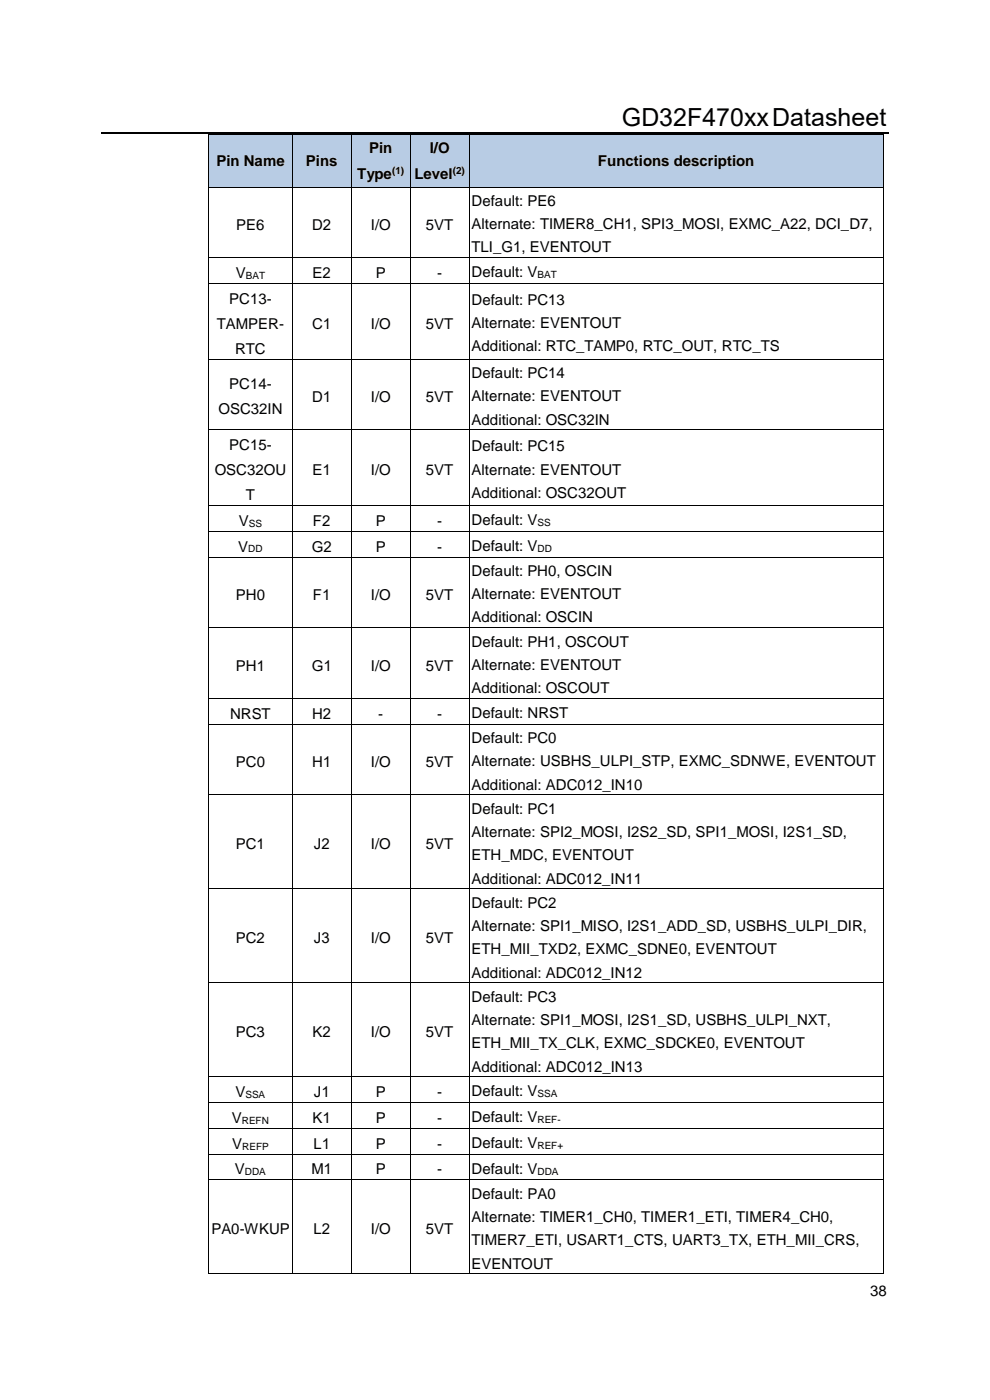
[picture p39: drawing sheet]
<svg xmlns="http://www.w3.org/2000/svg" width="210mm" height="297mm" viewBox="0 0 210 297" stroke-linecap="round" stroke-linejoin="round" font-family="sans-serif">
<defs><g id="words">
<text font-size="5.3" x="131.9" y="26.7">GD32F470xxDatasheet</text>
<g font-size="3.2">
<text x="45.9" y="35.2">Pin Name</text>
<text x="64.9" y="35.2">Pins</text>
<text x="78.3" y="32.5">Pin</text>
<text x="91.2" y="32.5">I/O</text>
<text x="126.9" y="35.2">Functions description</text>
<text x="75.8" y="38">Type</text>
<text x="87.9" y="38">Level</text>
<text x="100.1" y="43.7">Default: PE6</text>
<text x="50.1" y="48.7">PE6</text>
<text x="66.2" y="48.7">D2</text>
<text x="78.7" y="48.7">I/O</text>
<text x="90.4" y="48.7">5VT</text>
<text x="100.1" y="48.6">Alternate: TIMER8_CH1, SPI3_MOSI, EXMC_A22, DCI_D7,</text>
<text x="100.1" y="53.6">TLI_G1, EVENTOUT</text>
<text x="50" y="59">V</text>
<text x="66.3" y="59">E2</text>
<text x="79.7" y="59">P</text>
<text x="92.7" y="59">-</text>
<text x="100.1" y="58.9">Default: V</text>
<text x="48.6" y="64.4">PC13-</text>
<text x="100.1" y="64.7">Default: PC13</text>
<text x="46" y="69.7">TAMPER-</text>
<text x="66.2" y="69.7">C1</text>
<text x="78.7" y="69.7">I/O</text>
<text x="90.4" y="69.7">5VT</text>
<text x="100.1" y="69.6">Alternate: EVENTOUT</text>
<text x="49.9" y="75">RTC</text>
<text x="100.1" y="74.6">Additional: RTC_TAMP0, RTC_OUT, RTC_TS</text>
<text x="48.6" y="82.6">PC14-</text>
<text x="100.1" y="80.2">Default: PC14</text>
<text x="46.4" y="87.9">OSC32IN</text>
<text x="66.2" y="85.3">D1</text>
<text x="78.7" y="85.3">I/O</text>
<text x="90.4" y="85.3">5VT</text>
<text x="100.1" y="85.1">Alternate: EVENTOUT</text>
<text x="48.6" y="95.5">PC15-</text>
<text x="100.1" y="90.1">Additional: OSC32IN</text>
<text x="100.1" y="95.7">Default: PC15</text>
<text x="45.6" y="100.8">OSC32OU</text>
<text x="66.3" y="100.8">E1</text>
<text x="78.7" y="100.8">I/O</text>
<text x="90.4" y="100.8">5VT</text>
<text x="100.1" y="100.7">Alternate: EVENTOUT</text>
<text x="52.2" y="106.1">T</text>
<text x="100.1" y="105.6">Additional: OSC32OUT</text>
<text x="50.7" y="111.6">V</text>
<text x="66.4" y="111.6">F2</text>
<text x="79.7" y="111.6">P</text>
<text x="92.7" y="111.6">-</text>
<text x="100.1" y="111.4">Default: V</text>
<text x="50.6" y="117">V</text>
<text x="66.1" y="117">G2</text>
<text x="79.7" y="117">P</text>
<text x="92.7" y="117">-</text>
<text x="100.1" y="116.9">Default: V</text>
<text x="100.1" y="122.2">Default: PH0, OSCIN</text>
<text x="50" y="127.3">PH0</text>
<text x="66.4" y="127.3">F1</text>
<text x="78.7" y="127.3">I/O</text>
<text x="90.4" y="127.3">5VT</text>
<text x="100.1" y="127.1">Alternate: EVENTOUT</text>
<text x="100.1" y="132.1">Additional: OSCIN</text>
<text x="100.1" y="137.2">Default: PH1, OSCOUT</text>
<text x="50" y="142.3">PH1</text>
<text x="66.1" y="142.3">G1</text>
<text x="78.7" y="142.3">I/O</text>
<text x="90.4" y="142.3">5VT</text>
<text x="100.1" y="142.1">Alternate: EVENTOUT</text>
<text x="100.1" y="147.1">Additional: OSCOUT</text>
<text x="48.8" y="152.5">NRST</text>
<text x="66.2" y="152.5">H2</text>
<text x="80.2" y="152.5">-</text>
<text x="92.7" y="152.5">-</text>
<text x="100.1" y="152.4">Default: NRST</text>
<text x="100.1" y="157.7">Default: PC0</text>
<text x="50" y="162.7">PC0</text>
<text x="66.2" y="162.7">H1</text>
<text x="78.7" y="162.7">I/O</text>
<text x="90.4" y="162.7">5VT</text>
<text x="100.1" y="162.6">Alternate: USBHS_ULPI_STP, EXMC_SDNWE, EVENTOUT</text>
<text x="100.1" y="167.5">Additional: ADC012_IN10</text>
<text x="100.1" y="172.7">Default: PC1</text>
<text x="100.1" y="177.6">Alternate: SPI2_MOSI, I2S2_SD, SPI1_MOSI, I2S1_SD,</text>
<text x="50" y="180.2">PC1</text>
<text x="66.6" y="180.2">J2</text>
<text x="78.7" y="180.2">I/O</text>
<text x="90.4" y="180.2">5VT</text>
<text x="100.1" y="182.5">ETH_MDC, EVENTOUT</text>
<text x="100.1" y="187.5">Additional: ADC012_IN11</text>
<text x="100.1" y="192.6">Default: PC2</text>
<text x="100.1" y="197.5">Alternate: SPI1_MISO, I2S1_ADD_SD, USBHS_ULPI_DIR,</text>
<text x="50" y="200.1">PC2</text>
<text x="66.6" y="200.1">J3</text>
<text x="78.7" y="200.1">I/O</text>
<text x="90.4" y="200.1">5VT</text>
<text x="100.1" y="202.5">ETH_MII_TXD2, EXMC_SDNE0, EVENTOUT</text>
<text x="100.1" y="207.4">Additional: ADC012_IN12</text>
<text x="100.1" y="212.5">Default: PC3</text>
<text x="50" y="220">PC3</text>
<text x="66.3" y="220">K2</text>
<text x="78.7" y="220">I/O</text>
<text x="90.4" y="220">5VT</text>
<text x="100.1" y="217.4">Alternate: SPI1_MOSI, I2S1_SD, USBHS_ULPI_NXT,</text>
<text x="100.1" y="222.4">ETH_MII_TX_CLK, EXMC_SDCKE0, EVENTOUT</text>
<text x="100.1" y="227.3">Additional: ADC012_IN13</text>
<text x="50" y="232.7">V</text>
<text x="66.6" y="232.7">J1</text>
<text x="79.7" y="232.7">P</text>
<text x="92.7" y="232.7">-</text>
<text x="100.1" y="232.6">Default: V</text>
<text x="49.2" y="238.2">V</text>
<text x="66.3" y="238.2">K1</text>
<text x="79.7" y="238.2">P</text>
<text x="92.7" y="238.2">-</text>
<text x="100.1" y="238.1">Default: V</text>
<text x="49.3" y="243.7">V</text>
<text x="66.5" y="243.7">L1</text>
<text x="79.7" y="243.7">P</text>
<text x="92.7" y="243.7">-</text>
<text x="100.1" y="243.6">Default: V</text>
<text x="49.8" y="249.2">V</text>
<text x="66.1" y="249.2">M1</text>
<text x="79.7" y="249.2">P</text>
<text x="92.7" y="249.2">-</text>
<text x="100.1" y="249">Default: V</text>
<text x="100.1" y="254.3">Default: PA0</text>
<text x="44.8" y="261.9">PA0-WKUP</text>
<text x="66.5" y="261.9">L2</text>
<text x="78.7" y="261.9">I/O</text>
<text x="90.4" y="261.9">5VT</text>
<text x="100.1" y="259.3">Alternate: TIMER1_CH0, TIMER1_ETI, TIMER4_CH0,</text>
<text x="100.1" y="264.2">TIMER7_ETI, USART1_CTS, UART3_TX, ETH_MII_CRS,</text>
<text x="100.1" y="269.1">EVENTOUT</text>
<text x="184.6" y="275">38</text>
</g>
<g font-size="2.1">
<text x="83.2" y="36.9">(1)</text>
<text x="96" y="36.9">(2)</text>
<text x="52.2" y="59.1">BAT</text>
<text x="114" y="59">BAT</text>
<text x="52.8" y="111.7">SS</text>
<text x="114" y="111.6">SS</text>
<text x="52.7" y="117.2">DD</text>
<text x="114" y="117.1">DD</text>
<text x="52.1" y="232.9">SSA</text>
<text x="114" y="232.8">SSA</text>
<text x="51.3" y="238.4">REFN</text>
<text x="114" y="238.3">REF-</text>
<text x="51.4" y="243.9">REFP</text>
<text x="114" y="243.7">REF+</text>
<text x="52" y="249.3">DDA</text>
<text x="114" y="249.2">DDA</text>
</g>
</g></defs>
<path d="M21.5 28.3h167.1" fill="none" stroke="#000" stroke-width=".25"/>
<g fill="#b8cce4">
<path d="M44.4 28.6h17.5v11h-17.5z" fill-rule="evenodd"/>
<path d="M44.8 31.3h16.7v5.5h-16.7z" fill-rule="evenodd"/>
<path d="M62.1 28.6h12.3v11h-12.3z" fill-rule="evenodd"/>
<path d="M62.5 31.3h11.5v5.5h-11.5z" fill-rule="evenodd"/>
<path d="M74.6 28.6h12.3v11h-12.3z" fill-rule="evenodd"/>
<path d="M75 28.6h11.5v5.5h-11.5z" fill-rule="evenodd"/>
<path d="M75 34.1h11.5v5.5h-11.5z" fill-rule="evenodd"/>
<path d="M87 28.6h12.5v11h-12.5z" fill-rule="evenodd"/>
<path d="M87.5 28.6h11.5v5.5h-11.5z" fill-rule="evenodd"/>
<path d="M87.5 34.1h11.5v5.5h-11.5z" fill-rule="evenodd"/>
<path d="M99.5 28.6h87.8v11h-87.8z" fill-rule="evenodd"/>
<path d="M100.1 31.3h86.8v5.5h-86.8z" fill-rule="evenodd"/>
</g>
<g fill="#000">
<path d="M44.2 28.4h.2v.2h-.2z" fill-rule="evenodd"/>
<path d="M44.2 28.4h.2v.2h-.2z" fill-rule="evenodd"/>
<path d="M44.2 39.6h.2v.2h-.2z" fill-rule="evenodd"/>
<path d="M61.9 28.4h.2v.2h-.2z" fill-rule="evenodd"/>
<path d="M61.9 39.6h.2v.2h-.2z" fill-rule="evenodd"/>
<path d="M74.4 28.4h.2v.2h-.2z" fill-rule="evenodd"/>
<path d="M74.4 39.6h.2v.2h-.2z" fill-rule="evenodd"/>
<path d="M87 28.4h.1v.2h-.1z" fill-rule="evenodd"/>
<path d="M87 39.6h.1v.2h-.1z" fill-rule="evenodd"/>
<path d="M99.5 28.4h.1v.2h-.1z" fill-rule="evenodd"/>
<path d="M99.5 39.6h.1v.2h-.1z" fill-rule="evenodd"/>
<path d="M187.3 28.4h.1v.2h-.1z" fill-rule="evenodd"/>
<path d="M187.3 28.4h.1v.2h-.1z" fill-rule="evenodd"/>
<path d="M187.3 39.6h.1v.2h-.1z" fill-rule="evenodd"/>
<path d="M44.2 54.6h.2v.1h-.2z" fill-rule="evenodd"/>
<path d="M61.9 54.6h.2v.1h-.2z" fill-rule="evenodd"/>
<path d="M74.4 54.6h.2v.1h-.2z" fill-rule="evenodd"/>
<path d="M87 54.6h.1v.1h-.1z" fill-rule="evenodd"/>
<path d="M99.5 54.6h.1v.1h-.1z" fill-rule="evenodd"/>
<path d="M187.3 54.6h.1v.1h-.1z" fill-rule="evenodd"/>
<path d="M44.2 60h.2v.2h-.2z" fill-rule="evenodd"/>
<path d="M44.2 76.1h.2v.1h-.2z" fill-rule="evenodd"/>
<path d="M61.9 60h.2v.2h-.2z" fill-rule="evenodd"/>
<path d="M61.9 76.1h.2v.1h-.2z" fill-rule="evenodd"/>
<path d="M74.4 60h.2v.2h-.2z" fill-rule="evenodd"/>
<path d="M74.4 76.1h.2v.1h-.2z" fill-rule="evenodd"/>
<path d="M87 60h.1v.2h-.1z" fill-rule="evenodd"/>
<path d="M87 76.1h.1v.1h-.1z" fill-rule="evenodd"/>
<path d="M99.5 60h.1v.2h-.1z" fill-rule="evenodd"/>
<path d="M99.5 76.1h.1v.1h-.1z" fill-rule="evenodd"/>
<path d="M187.3 60h.1v.2h-.1z" fill-rule="evenodd"/>
<path d="M187.3 76.1h.1v.1h-.1z" fill-rule="evenodd"/>
<path d="M44.2 91.1h.2v.1h-.2z" fill-rule="evenodd"/>
<path d="M61.9 91.1h.2v.1h-.2z" fill-rule="evenodd"/>
<path d="M74.4 91.1h.2v.1h-.2z" fill-rule="evenodd"/>
<path d="M87 91.1h.1v.1h-.1z" fill-rule="evenodd"/>
<path d="M99.5 91.1h.1v.1h-.1z" fill-rule="evenodd"/>
<path d="M187.3 91.1h.1v.1h-.1z" fill-rule="evenodd"/>
<path d="M44.2 107.2h.2v.1h-.2z" fill-rule="evenodd"/>
<path d="M44.2 112.6h.2v.2h-.2z" fill-rule="evenodd"/>
<path d="M44.2 118.1h.2v.2h-.2z" fill-rule="evenodd"/>
<path d="M61.9 107.2h.2v.1h-.2z" fill-rule="evenodd"/>
<path d="M61.9 112.6h.2v.2h-.2z" fill-rule="evenodd"/>
<path d="M61.9 118.1h.2v.2h-.2z" fill-rule="evenodd"/>
<path d="M74.4 107.2h.2v.1h-.2z" fill-rule="evenodd"/>
<path d="M74.4 112.6h.2v.2h-.2z" fill-rule="evenodd"/>
<path d="M74.4 118.1h.2v.2h-.2z" fill-rule="evenodd"/>
<path d="M87 107.2h.1v.1h-.1z" fill-rule="evenodd"/>
<path d="M87 112.6h.1v.2h-.1z" fill-rule="evenodd"/>
<path d="M87 118.1h.1v.2h-.1z" fill-rule="evenodd"/>
<path d="M99.5 107.2h.1v.1h-.1z" fill-rule="evenodd"/>
<path d="M99.5 112.6h.1v.2h-.1z" fill-rule="evenodd"/>
<path d="M99.5 118.1h.1v.2h-.1z" fill-rule="evenodd"/>
<path d="M187.3 107.2h.1v.1h-.1z" fill-rule="evenodd"/>
<path d="M187.3 112.6h.1v.2h-.1z" fill-rule="evenodd"/>
<path d="M187.3 118.1h.1v.2h-.1z" fill-rule="evenodd"/>
<path d="M44.2 133.1h.2v.1h-.2z" fill-rule="evenodd"/>
<path d="M61.9 133.1h.2v.1h-.2z" fill-rule="evenodd"/>
<path d="M74.4 133.1h.2v.1h-.2z" fill-rule="evenodd"/>
<path d="M87 133.1h.1v.1h-.1z" fill-rule="evenodd"/>
<path d="M99.5 133.1h.1v.1h-.1z" fill-rule="evenodd"/>
<path d="M187.3 133.1h.1v.1h-.1z" fill-rule="evenodd"/>
<path d="M44.2 148.1h.2v.1h-.2z" fill-rule="evenodd"/>
<path d="M44.2 153.5h.2v.2h-.2z" fill-rule="evenodd"/>
<path d="M61.9 148.1h.2v.1h-.2z" fill-rule="evenodd"/>
<path d="M61.9 153.5h.2v.2h-.2z" fill-rule="evenodd"/>
<path d="M74.4 148.1h.2v.1h-.2z" fill-rule="evenodd"/>
<path d="M74.4 153.5h.2v.2h-.2z" fill-rule="evenodd"/>
<path d="M87 148.1h.1v.1h-.1z" fill-rule="evenodd"/>
<path d="M87 153.5h.1v.2h-.1z" fill-rule="evenodd"/>
<path d="M99.5 148.1h.1v.1h-.1z" fill-rule="evenodd"/>
<path d="M99.5 153.5h.1v.2h-.1z" fill-rule="evenodd"/>
<path d="M187.3 148.1h.1v.1h-.1z" fill-rule="evenodd"/>
<path d="M187.3 153.5h.1v.2h-.1z" fill-rule="evenodd"/>
<path d="M44.2 168.6h.2v.1h-.2z" fill-rule="evenodd"/>
<path d="M61.9 168.6h.2v.1h-.2z" fill-rule="evenodd"/>
<path d="M74.4 168.6h.2v.1h-.2z" fill-rule="evenodd"/>
<path d="M87 168.6h.1v.1h-.1z" fill-rule="evenodd"/>
<path d="M99.5 168.6h.1v.1h-.1z" fill-rule="evenodd"/>
<path d="M187.3 168.6h.1v.1h-.1z" fill-rule="evenodd"/>
<path d="M44.2 188.5h.2v.1h-.2z" fill-rule="evenodd"/>
<path d="M61.9 188.5h.2v.1h-.2z" fill-rule="evenodd"/>
<path d="M74.4 188.5h.2v.1h-.2z" fill-rule="evenodd"/>
<path d="M87 188.5h.1v.1h-.1z" fill-rule="evenodd"/>
<path d="M99.5 188.5h.1v.1h-.1z" fill-rule="evenodd"/>
<path d="M187.3 188.5h.1v.1h-.1z" fill-rule="evenodd"/>
<path d="M44.2 208.4h.2v.2h-.2z" fill-rule="evenodd"/>
<path d="M61.9 208.4h.2v.2h-.2z" fill-rule="evenodd"/>
<path d="M74.4 208.4h.2v.2h-.2z" fill-rule="evenodd"/>
<path d="M87 208.4h.1v.2h-.1z" fill-rule="evenodd"/>
<path d="M99.5 208.4h.1v.2h-.1z" fill-rule="evenodd"/>
<path d="M187.3 208.4h.1v.2h-.1z" fill-rule="evenodd"/>
<path d="M44.2 228.3h.2v.2h-.2z" fill-rule="evenodd"/>
<path d="M44.2 233.8h.2v.2h-.2z" fill-rule="evenodd"/>
<path d="M44.2 239.3h.2v.1h-.2z" fill-rule="evenodd"/>
<path d="M61.9 228.3h.2v.2h-.2z" fill-rule="evenodd"/>
<path d="M61.9 233.8h.2v.2h-.2z" fill-rule="evenodd"/>
<path d="M61.9 239.3h.2v.1h-.2z" fill-rule="evenodd"/>
<path d="M74.4 228.3h.2v.2h-.2z" fill-rule="evenodd"/>
<path d="M74.4 233.8h.2v.2h-.2z" fill-rule="evenodd"/>
<path d="M74.4 239.3h.2v.1h-.2z" fill-rule="evenodd"/>
<path d="M87 228.3h.1v.2h-.1z" fill-rule="evenodd"/>
<path d="M87 233.8h.1v.2h-.1z" fill-rule="evenodd"/>
<path d="M87 239.3h.1v.1h-.1z" fill-rule="evenodd"/>
<path d="M99.5 228.3h.1v.2h-.1z" fill-rule="evenodd"/>
<path d="M99.5 233.8h.1v.2h-.1z" fill-rule="evenodd"/>
<path d="M99.5 239.3h.1v.1h-.1z" fill-rule="evenodd"/>
<path d="M187.3 228.3h.1v.2h-.1z" fill-rule="evenodd"/>
<path d="M187.3 233.8h.1v.2h-.1z" fill-rule="evenodd"/>
<path d="M187.3 239.3h.1v.1h-.1z" fill-rule="evenodd"/>
<path d="M44.2 244.8h.2v.1h-.2z" fill-rule="evenodd"/>
<path d="M44.2 250.2h.2v.2h-.2z" fill-rule="evenodd"/>
<path d="M61.9 244.8h.2v.1h-.2z" fill-rule="evenodd"/>
<path d="M61.9 250.2h.2v.2h-.2z" fill-rule="evenodd"/>
<path d="M74.4 244.8h.2v.1h-.2z" fill-rule="evenodd"/>
<path d="M74.4 250.2h.2v.2h-.2z" fill-rule="evenodd"/>
<path d="M87 244.8h.1v.1h-.1z" fill-rule="evenodd"/>
<path d="M87 250.2h.1v.2h-.1z" fill-rule="evenodd"/>
<path d="M99.5 244.8h.1v.1h-.1z" fill-rule="evenodd"/>
<path d="M99.5 250.2h.1v.2h-.1z" fill-rule="evenodd"/>
<path d="M187.3 244.8h.1v.1h-.1z" fill-rule="evenodd"/>
<path d="M187.3 250.2h.1v.2h-.1z" fill-rule="evenodd"/>
<path d="M44.2 270.2h.2v.1h-.2z" fill-rule="evenodd"/>
<path d="M44.2 270.2h.2v.1h-.2z" fill-rule="evenodd"/>
<path d="M61.9 270.2h.2v.1h-.2z" fill-rule="evenodd"/>
<path d="M74.4 270.2h.2v.1h-.2z" fill-rule="evenodd"/>
<path d="M87 270.2h.1v.1h-.1z" fill-rule="evenodd"/>
<path d="M99.5 270.2h.1v.1h-.1z" fill-rule="evenodd"/>
<path d="M187.3 270.2h.1v.1h-.1z" fill-rule="evenodd"/>
<path d="M187.3 270.2h.1v.1h-.1z" fill-rule="evenodd"/>
</g>
<g fill="none" stroke="#000" stroke-width=".21">
<path d="M44.3 28.6v11M44.3 39.8v14.8M44.4 28.5h17.5M44.4 39.7h17.5M62 28.6v11M62 39.8v14.8M62.1 28.5h12.3M62.1 39.7h12.3M74.5 28.6v11M74.5 39.8v14.8M74.6 28.5h12.4M74.6 39.7h12.4"/>
<path d="M87.1 28.6v11M87.1 39.8v14.8M87.1 28.5h12.4M87.1 39.7h12.4M99.5 28.6v11M99.5 39.8v14.8M99.6 28.5h87.7M99.6 39.7h87.7M187.4 28.6v11M187.4 39.8v14.8M44.3 54.7v5.3M44.4 54.7h17.5"/>
<path d="M62 54.7v5.3M62.1 54.7h12.3M74.5 54.7v5.3M74.6 54.7h12.4M87.1 54.7v5.3M87.1 54.7h12.4M99.5 54.7v5.3M99.6 54.7h87.7M187.4 54.7v5.3M44.3 60.2v15.9M44.3 76.2v14.9M44.4 60.1h17.5"/>
<path d="M44.4 76.2h17.5M62 60.2v15.9M62 76.2v14.9M62.1 60.1h12.3M62.1 76.2h12.3M74.5 60.2v15.9M74.5 76.2v14.9M74.6 60.1h12.4M74.6 76.2h12.4M87.1 60.2v15.9M87.1 76.2v14.9M87.1 60.1h12.4"/>
<path d="M87.1 76.2h12.4M99.5 60.2v15.9M99.5 76.2v14.9M99.6 60.1h87.7M99.6 76.2h87.7M187.4 60.2v15.9M187.4 76.2v14.9M44.3 91.2v16M44.4 91.2h17.5M62 91.2v16M62.1 91.2h12.3M74.5 91.2v16"/>
<path d="M74.6 91.2h12.4M87.1 91.2v16M87.1 91.2h12.4M99.5 91.2v16M99.6 91.2h87.7M187.4 91.2v16M44.3 107.3v5.3M44.3 112.8v5.3M44.3 118.3v14.8M44.4 107.2h17.5M44.4 112.7h17.5M44.4 118.2h17.5"/>
<path d="M62 107.3v5.3M62 112.8v5.3M62 118.3v14.8M62.1 107.2h12.3M62.1 112.7h12.3M62.1 118.2h12.3M74.5 107.3v5.3M74.5 112.8v5.3M74.5 118.3v14.8M74.6 107.2h12.4M74.6 112.7h12.4M74.6 118.2h12.4"/>
<path d="M87.1 107.3v5.3M87.1 112.8v5.3M87.1 118.3v14.8M87.1 107.2h12.4M87.1 112.7h12.4M87.1 118.2h12.4M99.5 107.3v5.3M99.5 112.8v5.3M99.5 118.3v14.8M99.6 107.2h87.7M99.6 112.7h87.7M99.6 118.2h87.7"/>
<path d="M187.4 107.3v5.3M187.4 112.8v5.3M187.4 118.3v14.8M44.3 133.2v14.9M44.4 133.2h17.5M62 133.2v14.9M62.1 133.2h12.3M74.5 133.2v14.9M74.6 133.2h12.4M87.1 133.2v14.9M87.1 133.2h12.4M99.5 133.2v14.9"/>
<path d="M99.6 133.2h87.7M187.4 133.2v14.9M44.3 148.2v5.3M44.3 153.7v14.9M44.4 148.1h17.5M44.4 153.6h17.5M62 148.2v5.3M62 153.7v14.9M62.1 148.1h12.3M62.1 153.6h12.3M74.5 148.2v5.3M74.5 153.7v14.9"/>
<path d="M74.6 148.1h12.4M74.6 153.6h12.4M87.1 148.2v5.3M87.1 153.7v14.9M87.1 148.1h12.4M87.1 153.6h12.4M99.5 148.2v5.3M99.5 153.7v14.9M99.6 148.1h87.7M99.6 153.6h87.7M187.4 148.2v5.3M187.4 153.7v14.9"/>
<path d="M44.3 168.7v19.8M44.4 168.6h17.5M62 168.7v19.8M62.1 168.6h12.3M74.5 168.7v19.8M74.6 168.6h12.4M87.1 168.7v19.8M87.1 168.6h12.4M99.5 168.7v19.8M99.6 168.6h87.7M187.4 168.7v19.8M44.3 188.6v19.8"/>
<path d="M44.4 188.5h17.5M62 188.6v19.8M62.1 188.5h12.3M74.5 188.6v19.8M74.6 188.5h12.4M87.1 188.6v19.8M87.1 188.5h12.4M99.5 188.6v19.8M99.6 188.5h87.7M187.4 188.6v19.8M44.3 208.6v19.7M44.4 208.5h17.5"/>
<path d="M62 208.6v19.7M62.1 208.5h12.3M74.5 208.6v19.7M74.6 208.5h12.4M87.1 208.6v19.7M87.1 208.5h12.4M99.5 208.6v19.7M99.6 208.5h87.7M187.4 208.6v19.7M44.3 228.5v5.3M44.3 234v5.3M44.3 239.4v5.4"/>
<path d="M44.4 228.4h17.5M44.4 233.9h17.5M44.4 239.3h17.5M62 228.5v5.3M62 234v5.3M62 239.4v5.4M62.1 228.4h12.3M62.1 233.9h12.3M62.1 239.3h12.3M74.5 228.5v5.3M74.5 234v5.3M74.5 239.4v5.4"/>
<path d="M74.6 228.4h12.4M74.6 233.9h12.4M74.6 239.3h12.4M87.1 228.5v5.3M87.1 234v5.3M87.1 239.4v5.4M87.1 228.4h12.4M87.1 233.9h12.4M87.1 239.3h12.4M99.5 228.5v5.3M99.5 234v5.3M99.5 239.4v5.4"/>
<path d="M99.6 228.4h87.7M99.6 233.9h87.7M99.6 239.3h87.7M187.4 228.5v5.3M187.4 234v5.3M187.4 239.4v5.4M44.3 244.9v5.3M44.3 250.4v19.8M44.4 244.8h17.5M44.4 250.3h17.5M62 244.9v5.3M62 250.4v19.8"/>
<path d="M62.1 244.8h12.3M62.1 250.3h12.3M74.5 244.9v5.3M74.5 250.4v19.8M74.6 244.8h12.4M74.6 250.3h12.4M87.1 244.9v5.3M87.1 250.4v19.8M87.1 244.8h12.4M87.1 250.3h12.4M99.5 244.9v5.3M99.5 250.4v19.8"/>
<path d="M99.6 244.8h87.7M99.6 250.3h87.7M187.4 244.9v5.3M187.4 250.4v19.8M44.4 270.2h17.5M62.1 270.2h12.3M74.6 270.2h12.4M87.1 270.2h12.4M99.6 270.2h87.7"/>
</g>
<use href="#words"/>
</svg>
